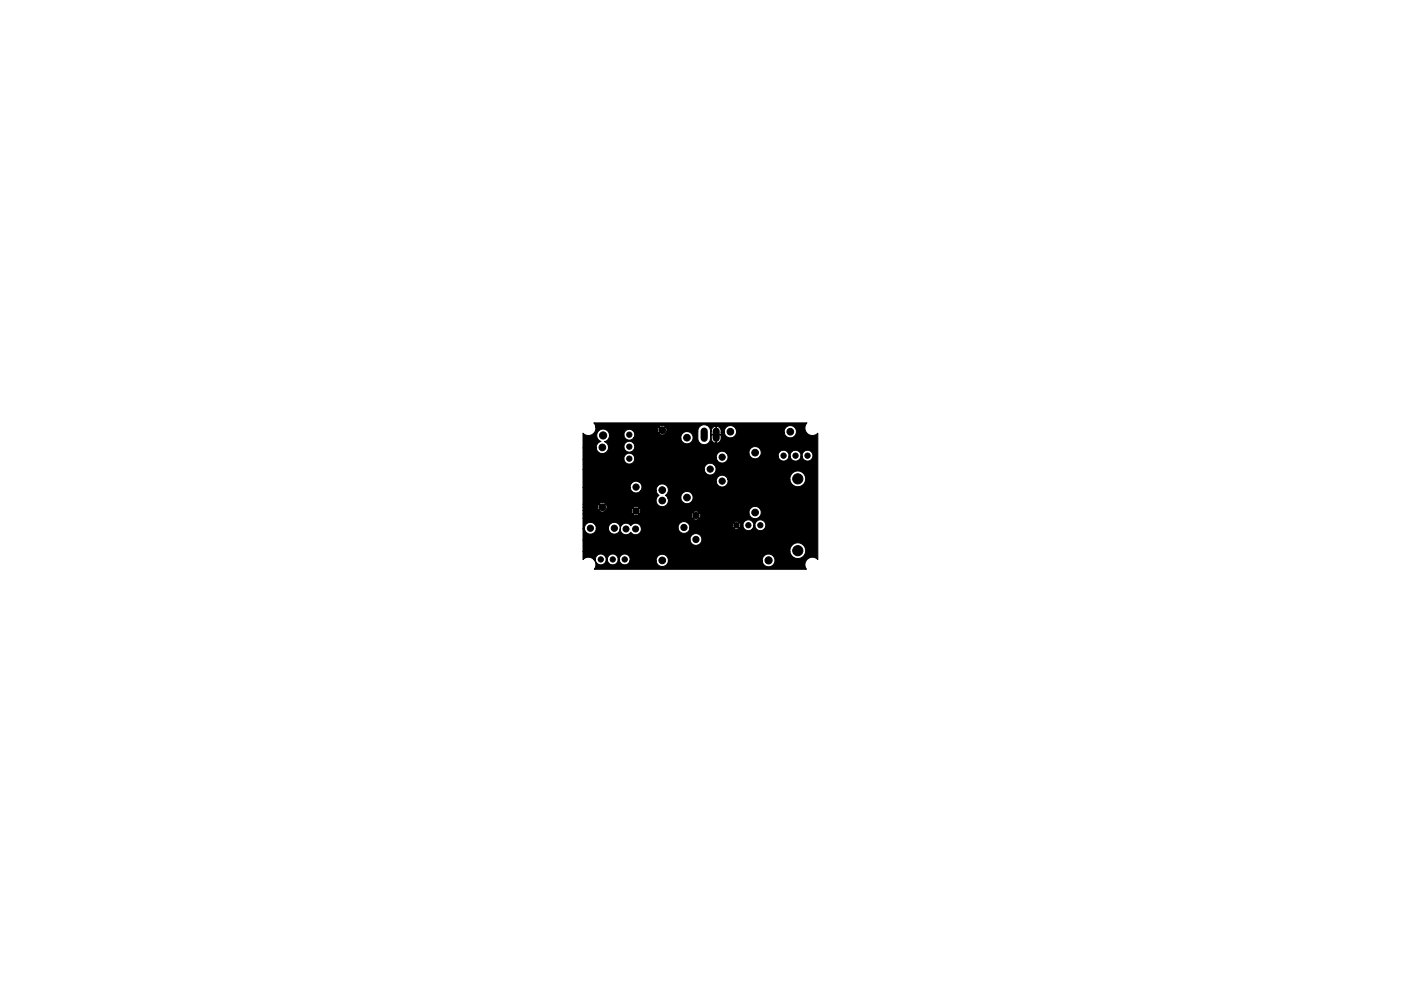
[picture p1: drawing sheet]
<svg xmlns="http://www.w3.org/2000/svg" width="297mm" height="210mm" viewBox="0 0 297 210" stroke-linecap="round" stroke-linejoin="round" font-family="sans-serif">
<g fill="#000" stroke="#000" stroke-width=".21">
<path d="M123.6 91.9a1.58 1.58 0 0 0 1.8 .3 1.58 1.58 0 0 0 .9-1.6h13.5l.6 .6 .6-.6v-.1a.84 .84 0 0 0-1.2 .1h-13.5l-.4-.9h45.2a1.59 1.59 0 0 0 .1 2.3 1.59 1.59 0 0 0 2.2-.1v26.8l-.1-.1a1.59 1.59 0 0 0-2.2 .1 1.59 1.59 0 0 0-.1 2.1h-45l.3-.5v-.6l-.3-.9h.2a1.15 1.15 0 0 0 1.2 1 1.15 1.15 0 0 0 1.1-1h.3v.2a1.15 1.15 0 0 0 1.2 .8 1.15 1.15 0 0 0 1.1-1h.2v.2a1.15 1.15 0 0 0 1.2 .8 1.15 1.15 0 0 0 1.1-.8h5.5l.1 .3a1.3 1.3 0 0 0 1.3 .9 1.3 1.3 0 0 0 1.2-1.2h19.9l.1 .3a1.35 1.35 0 0 0 2.2 .6 1.35 1.35 0 0 0-.5-2.3 1.35 1.35 0 0 0-1.8 1.4h-19.9v-.2a1.3 1.3 0 0 0-1.4-1.2 1.3 1.3 0 0 0-1.2 1.4h-5.5v-.2a1.15 1.15 0 0 0-1.1-1.3 1.15 1.15 0 0 0-1.2 1.3h-.2v-.2a1.15 1.15 0 0 0-1.3-1.1 1.15 1.15 0 0 0-1 1.3h-.3v-.2a1.15 1.15 0 0 0-1.2-1.1 1.15 1.15 0 0 0-1.1 1.3l-.4-.2a1.58 1.58 0 0 0-2.2 .1v-1.7h43.9a1.67 1.67 0 0 0 2.5 1.3 1.67 1.67 0 0 0 0-2.9 1.67 1.67 0 0 0-2.5 1.2v.4h-43.9v-2.4h22.7a1.25 1.25 0 0 0 1.9 .9 1.25 1.25 0 0 0 0-2.1 1.25 1.25 0 0 0-1.9 .9v.3h-22.7v-2.4h.3a1.25 1.25 0 0 0 1.3 1.1 1.25 1.25 0 0 0 1.2-1.1h2.6v.2a1.27 1.27 0 0 0 1.3 .9 1.27 1.27 0 0 0 1.2-1 1.22 1.22 0 0 0 .9 1.1 1.22 1.22 0 0 0 1.3-.5 1.22 1.22 0 0 0 1.5 .5 1.22 1.22 0 0 0 .8-1.4h7.8v.3a1.25 1.25 0 0 0 1.3 .9 1.25 1.25 0 0 0 1.2-1.2h9.3l.1 .1a.69 .69 0 0 0 1-.1l-.6-.5-.5 .5h-9.3l-.1-.6h9.1l.3 .6 .5-.6 .6 .6 .3-.5h.5a1.15 1.15 0 0 0 1.2 1.1 1.15 1.15 0 0 0 1.1-1.1h.3v.3a1.15 1.15 0 0 0 1.9 .5 1.15 1.15 0 0 0-.4-1.9 1.15 1.15 0 0 0-1.5 1.1h-.3v-.2a1.15 1.15 0 0 0-1.2-1 1.15 1.15 0 0 0-1.1 1.2h-.5l-.1-.4-.2-.2-.5 .5-.6-.5-.3 .5h-9.1l-.5-.5h9.9l.5 .5 .6-.5a.64 .64 0 0 0-1.1 0l-10-.1a1.25 1.25 0 0 0-1.8 1.2h-7.8l-.1-.1a1.22 1.22 0 0 0-1-.9 1.22 1.22 0 0 0-1.2 .6 1.22 1.22 0 0 0-1.4-.5 1.22 1.22 0 0 0-.8 1.2v-.1a1.25 1.25 0 0 0-1.2-1.4 1.25 1.25 0 0 0-1.3 1.4h-2.6v-.2a1.25 1.25 0 0 0-1.3-1.2 1.25 1.25 0 0 0-1.2 1.4h-.3v-2.2h23.4v.2a.79 .79 0 0 0 1.2-.2l-.6-.6-.6 .6h-23.4v-.9h10.7l.5 .3h11.8l.3 .6 .7-.6 .6 .6 .3-.4-.2-.8h10.5a1.3 1.3 0 0 0 2 1.1 1.3 1.3 0 0 0 0-2.3 1.3 1.3 0 0 0-2 1v.2h-10.6l-.6 .6-.7-.6-.3 .6h-11.7l.6-.3-.6-.6-.6 .6h-10.7v-.8h3.5a.84 .84 0 0 0 1.2 .1h5.6l.3 .6 .6-.6 .7 .6 .2-.3h11.3l.6 .6 .6-.6-.1-.1a.79 .79 0 0 0-1.1 .1h-11.3l.1-.5-.3-.4-.6 .6-.7-.6-.3 .6h-5.6v-.1l-.6-.6-.6 .6h-3.5v-.7h3.1l.1 .4 .2 .3 .7-.7 .7 .7 .3-.5h5.6l.6 .6 .6-.6-.1-.2a.79 .79 0 0 0-1.1 .2h-5.6l-.1-.5-.2-.3-.7 .6-.7-.6-.3 .6h-3.1v-.6h3.5l.6 .6 .6-.6v-.2a.84 .84 0 0 0-1.2 .2h-3.5v-3.6h10l.1 .3a1.25 1.25 0 0 0 .9 .9 1.25 1.25 0 0 0 1.3-.5h3.2l.2 .5 .4 .5a1.3 1.3 0 0 0-.4 1.7 1.3 1.3 0 0 0 1.7 .6 1.3 1.3 0 0 0 .6-1.7h2.8v.2a1.3 1.3 0 0 0 2.1 .6 1.3 1.3 0 0 0-.4-2.1 1.3 1.3 0 0 0-1.7 1.3h-2.8l-.5-.6 .1-.1a1.3 1.3 0 0 0-.3-2.2 1.3 1.3 0 0 0-1.8 1.3h-3.2v-.1a1.24 1.24 0 0 0-.6-1.8h16.6v.2a1.25 1.25 0 0 0 1.6 .9 1.25 1.25 0 0 0 .8-1.6h13.2v.4a1.67 1.67 0 0 0 2.8 .7 1.67 1.67 0 0 0-.5-2.8 1.67 1.67 0 0 0-2.3 1.7h-13.2a1.25 1.25 0 0 0-1.4-.9 1.25 1.25 0 0 0-1 1.4l-16.7-.1a1.25 1.25 0 0 0-1.6 1.3h-10v-3.8h25.7l.1 .3a1.25 1.25 0 0 0 2 .6 1.25 1.25 0 0 0-.4-2.1 1.25 1.25 0 0 0-1.7 1.2h-25.7v-2.2h8.7v.2a1.15 1.15 0 0 0 1.4 .8 1.15 1.15 0 0 0 .8-1.3h17.4v.2a1.25 1.25 0 0 0 1.8 .8 1.25 1.25 0 0 0 .3-2h4.8v.3a1.3 1.3 0 0 0 1.1 .9 1.3 1.3 0 0 0 1.3-.5h3.8v.2a1.15 1.15 0 0 0 1.2 .8 1.15 1.15 0 0 0 1.1-1h.2l.1 .2a1.15 1.15 0 0 0 1.2 .8 1.15 1.15 0 0 0 1-1h.3v.2a1.15 1.15 0 0 0 1.9 .5 1.15 1.15 0 0 0-.4-1.9 1.15 1.15 0 0 0-1.5 1.2h-.3v-.2a1.15 1.15 0 0 0-1.2-1.1 1.15 1.15 0 0 0-1.1 1.3h-.2v-.2a1.15 1.15 0 0 0-1.3-1.1 1.15 1.15 0 0 0-1 1.3h-3.8v-.1a1.3 1.3 0 0 0-.8-1.9 1.3 1.3 0 0 0-1.6 1.3h-4.8l-.1-.1a1.25 1.25 0 0 0-1.4-.1 1.25 1.25 0 0 0-.6 1.2h-17.4v-.1a1.15 1.15 0 0 0-1.3-.8 1.15 1.15 0 0 0-.9 1.2h-8.7v-2.4h2.8l.1 .3a1.3 1.3 0 0 0 1.4 .9 1.3 1.3 0 0 0 1.1-1.3h3.3v.2a1.15 1.15 0 0 0 1.9 .5 1.15 1.15 0 0 0-.4-1.9 1.15 1.15 0 0 0-1.5 1.2h-3.3l-.3-.8-.6-.4a1.33 1.33 0 0 0 1.1-1.4h3.1v.2a1.15 1.15 0 0 0 2 .5h10.1v.2a1.3 1.3 0 0 0 2.1 .6 1.3 1.3 0 0 0-.4-2.1 1.3 1.3 0 0 0-1.7 1.3h-10.1l.2-.4v-.7h5.3v.2a.84 .84 0 0 0 1.2-.2l-.6-.6-.6 .6h-5.3l-.5-.6h5.4l.1 .3 .2 .3 .7-.6 .7 .6 .3-.4h6.6v1.8a1.35 1.35 0 0 0 1.4 1 1.35 1.35 0 0 0 1.2-1.3v-.7h.2v.9l.2 .4 .5 .4h.3l.1-1.7v1.7a.92 .92 0 0 0 1-1v-.7h-2.3v-.9h.2v.8h1l.1-1.7v1.7h1v-.5h.7a1.3 1.3 0 0 0 1.3 1.2 1.3 1.3 0 0 0 1.2-1.2h10.2v.3a1.3 1.3 0 0 0 2.1 .6 1.3 1.3 0 0 0-.4-2.2 1.3 1.3 0 0 0-1.7 1.3h-10.2l.1-.2a1.3 1.3 0 0 0-1.5-1.2 1.3 1.3 0 0 0-1.1 1.4h-.7v-.3a1.05 1.05 0 0 0-1.1-.9 1.05 1.05 0 0 0-1 .9h-.2v-.2a1.35 1.35 0 0 0-1.4-1.1 1.35 1.35 0 0 0-1.2 1.4h-6.6l-.1-.6-.2-.3-.7 .7-.7-.7-.3 .7-5.4-.1a1.15 1.15 0 0 0-1.7 1.1h-3.1a1.35 1.35 0 0 0-2.2-1 1.35 1.35 0 0 0 .4 2.4 1.29 1.29 0 0 0-1 1.3h-2.8z"/>
<circle cx="127.7" cy="94.9" r=".71"/>
<circle cx="127.9" cy="92.4" r=".76"/>
<circle cx="133.4" cy="92.2" r=".56"/>
<circle cx="133.4" cy="94.8" r=".56"/>
<circle cx="133.4" cy="97.3" r=".56"/>
<circle cx="140.4" cy="91.3" r=".71"/>
<circle cx="145.6" cy="92.9" r=".71"/>
<circle cx="150.6" cy="99.5" r=".66"/>
<circle cx="153.1" cy="97" r=".66"/>
<circle cx="154.9" cy="91.6" r=".71"/>
<circle cx="160.1" cy="96" r=".71"/>
<circle cx="166.1" cy="96.7" r=".56"/>
<circle cx="167.6" cy="91.6" r=".71"/>
<circle cx="168.7" cy="96.7" r=".56"/>
<circle cx="171.2" cy="96.7" r=".56"/>
<circle cx="125.2" cy="112.1" r=".66"/>
<circle cx="127.4" cy="118.7" r=".56"/>
<circle cx="127.7" cy="107.6" r=".71"/>
<circle cx="129.9" cy="118.7" r=".56"/>
<circle cx="130.3" cy="112.1" r=".66"/>
<circle cx="132.5" cy="118.7" r=".56"/>
<circle cx="132.7" cy="112.2" r=".63"/>
<circle cx="134.8" cy="112.2" r=".63"/>
<circle cx="134.9" cy="103.3" r=".66"/>
<circle cx="134.9" cy="108.4" r=".66"/>
<circle cx="140.4" cy="104" r=".71"/>
<circle cx="140.4" cy="106.2" r=".71"/>
<circle cx="140.4" cy="118.9" r=".71"/>
<circle cx="145" cy="111.9" r=".66"/>
<circle cx="145.6" cy="105.6" r=".71"/>
<circle cx="147.6" cy="109.4" r=".66"/>
<circle cx="147.6" cy="114.5" r=".66"/>
<circle cx="153.1" cy="102.1" r=".66"/>
<circle cx="156.1" cy="111.4" r=".56"/>
<circle cx="158.7" cy="111.4" r=".56"/>
<circle cx="160.1" cy="108.7" r=".71"/>
<circle cx="161.2" cy="111.4" r=".56"/>
<circle cx="163" cy="118.9" r=".76"/>
<circle cx="169.1" cy="116.8" r="1.08"/>
<circle cx="169.1" cy="101.6" r="1.08"/>
</g>
<path d="M149.3 91.5v1.5M151.8 91.5v1.5" fill="none" stroke="#000" stroke-width="1.5"/>
</svg>
